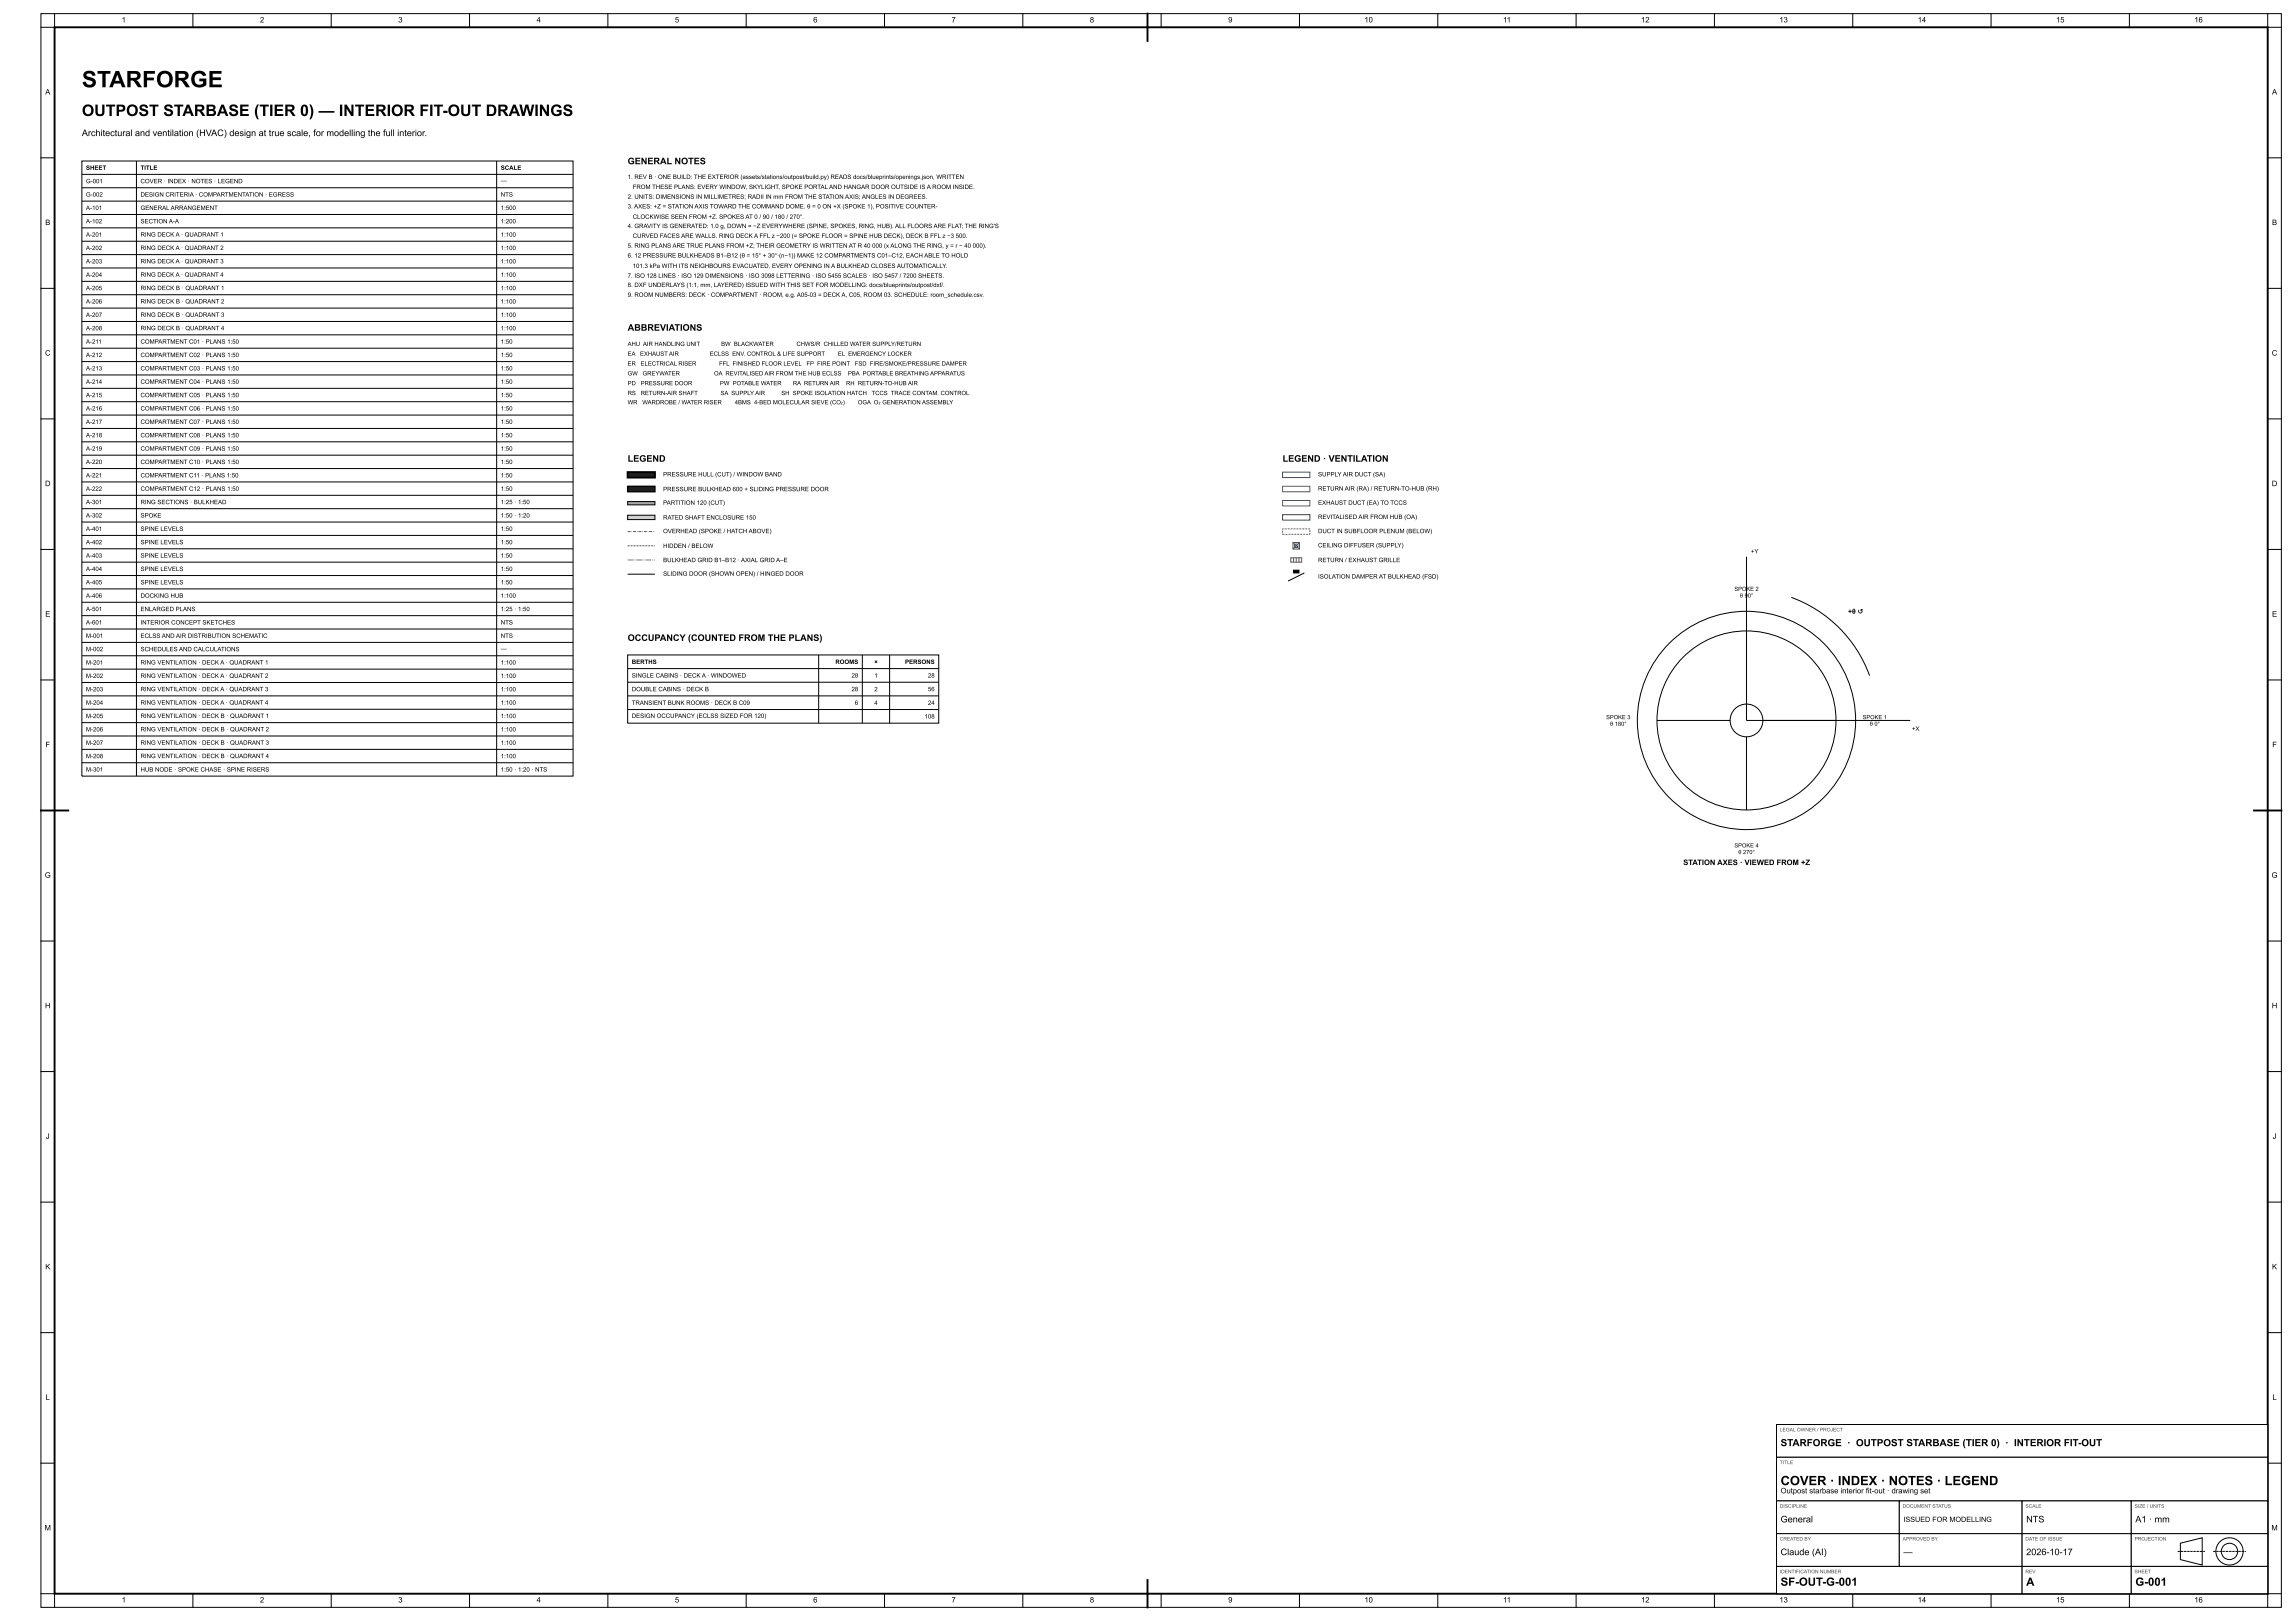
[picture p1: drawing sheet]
<svg xmlns="http://www.w3.org/2000/svg" width="841mm" height="594mm" viewBox="0 0 841 594" stroke-linecap="round" stroke-linejoin="round" font-family="sans-serif">
<defs><g id="words">
<text font-size="8.3" x="30" y="32">STARFORGE</text>
<text font-size="5.8" x="30" y="42.5">OUTPOST STARBASE (TIER 0) — INTERIOR FIT-OUT DRAWINGS</text>
<text font-size="4.7" x="652.5" y="544.2">COVER · INDEX · NOTES · LEGEND</text>
<g font-size="4.2">
<text x="652.5" y="581.1">SF-OUT-G-001</text>
<text x="742.5" y="581.1">A</text>
<text x="782.5" y="581.1">G-001</text>
</g>
<text font-size="3.6" x="652.5" y="529.9">STARFORGE · OUTPOST STARBASE (TIER 0) · INTERIOR FIT-OUT</text>
<g font-size="3.3">
<text x="30" y="49.9">Architectural and ventilation (HVAC) design at true scale, for modelling the full interior.</text>
<text x="230" y="60.2">GENERAL NOTES</text>
<text x="230" y="121.2">ABBREVIATIONS</text>
<text x="230" y="169.2">LEGEND</text>
<text x="470" y="169.2">LEGEND · VENTILATION</text>
<text x="230" y="234.9">OCCUPANCY (COUNTED FROM THE PLANS)</text>
<text x="652.5" y="557.9">General</text>
<text x="742.5" y="557.9">NTS</text>
<text x="782.5" y="557.9">A1 · mm</text>
<text x="652.5" y="569.9">Claude (AI)</text>
<text x="697.5" y="569.9">—</text>
<text x="742.5" y="569.9">2026-10-17</text>
</g>
<g font-size="2.8">
<text x="44.6" y="8.2">1</text>
<text x="95.3" y="8.2">2</text>
<text x="145.9" y="8.2">3</text>
<text x="196.6" y="8.2">4</text>
<text x="247.3" y="8.2">5</text>
<text x="298" y="8.2">6</text>
<text x="348.7" y="8.2">7</text>
<text x="399.4" y="8.2">8</text>
<text x="450.1" y="8.2">9</text>
<text x="500" y="8.2">10</text>
<text x="550.8" y="8.2">11</text>
<text x="601.4" y="8.2">12</text>
<text x="652.1" y="8.2">13</text>
<text x="702.7" y="8.2">14</text>
<text x="753.4" y="8.2">15</text>
<text x="804.1" y="8.2">16</text>
<text x="16.6" y="34.6">A</text>
<text x="832.6" y="34.6">A</text>
<text x="16.6" y="82.5">B</text>
<text x="832.6" y="82.5">B</text>
<text x="16.5" y="130.3">C</text>
<text x="832.5" y="130.3">C</text>
<text x="16.5" y="178.1">D</text>
<text x="832.5" y="178.1">D</text>
<text x="16.6" y="226">E</text>
<text x="832.6" y="226">E</text>
<text x="16.7" y="273.8">F</text>
<text x="832.7" y="273.8">F</text>
<text x="616.8" y="317">STATION AXES · VIEWED FROM +Z</text>
<text x="16.4" y="321.6">G</text>
<text x="832.4" y="321.6">G</text>
<text x="16.5" y="369.5">H</text>
<text x="832.5" y="369.5">H</text>
<text x="16.8" y="417.3">J</text>
<text x="832.8" y="417.3">J</text>
<text x="16.6" y="465.1">K</text>
<text x="832.6" y="465.1">K</text>
<text x="16.7" y="513">L</text>
<text x="832.7" y="513">L</text>
<text x="652.5" y="547.2">Outpost starbase interior fit-out · drawing set</text>
<text x="16.3" y="560.8">M</text>
<text x="832.3" y="560.8">M</text>
<text x="44.6" y="587.2">1</text>
<text x="95.3" y="587.2">2</text>
<text x="145.9" y="587.2">3</text>
<text x="196.6" y="587.2">4</text>
<text x="247.3" y="587.2">5</text>
<text x="298" y="587.2">6</text>
<text x="348.7" y="587.2">7</text>
<text x="399.4" y="587.2">8</text>
<text x="450.1" y="587.2">9</text>
<text x="500" y="587.2">10</text>
<text x="550.8" y="587.2">11</text>
<text x="601.4" y="587.2">12</text>
<text x="652.1" y="587.2">13</text>
<text x="702.7" y="587.2">14</text>
<text x="753.4" y="587.2">15</text>
<text x="804.1" y="587.2">16</text>
</g>
<text font-size="2.6" x="697.5" y="557.7">ISSUED FOR MODELLING</text>
<text font-size="2.5" x="677.2" y="224.9">+θ ↺</text>
<g font-size="2.2">
<text x="31.5" y="62.2">SHEET</text>
<text x="51.5" y="62.2">TITLE</text>
<text x="183.5" y="62.2">SCALE</text>
<text x="230" y="65.6">1. REV B · ONE BUILD: THE EXTERIOR (assets/stations/outpost/build.py) READS docs/blueprints/openings.json, WRITTEN</text>
<text x="31.5" y="67.1">G-001</text>
<text x="51.5" y="67.1">COVER · INDEX · NOTES · LEGEND</text>
<text x="183.5" y="66.9">—</text>
<text x="231.9" y="69.3">FROM THESE PLANS: EVERY WINDOW, SKYLIGHT, SPOKE PORTAL AND HANGAR DOOR OUTSIDE IS A ROOM INSIDE.</text>
<text x="31.5" y="72">G-002</text>
<text x="31.5" y="76.9">A-101</text>
<text x="51.5" y="72">DESIGN CRITERIA · COMPARTMENTATION · EGRESS</text>
<text x="51.5" y="76.9">GENERAL ARRANGEMENT</text>
<text x="183.5" y="72">NTS</text>
<text x="183.5" y="76.9">1:500</text>
<text x="230" y="72.9">2. UNITS: DIMENSIONS IN MILLIMETRES; RADII IN mm FROM THE STATION AXIS; ANGLES IN DEGREES.</text>
<text x="230" y="76.4">3. AXES: +Z = STATION AXIS TOWARD THE COMMAND DOME. θ = 0 ON +X (SPOKE 1), POSITIVE COUNTER-</text>
<text x="31.5" y="81.8">A-102</text>
<text x="51.5" y="81.8">SECTION A-A</text>
<text x="183.5" y="81.8">1:200</text>
<text x="230" y="83.6">4. GRAVITY IS GENERATED: 1.0 g, DOWN = −Z EVERYWHERE (SPINE, SPOKES, RING, HUB). ALL FLOORS ARE FLAT; THE RING'S</text>
<text x="231.9" y="80.2">CLOCKWISE SEEN FROM +Z. SPOKES AT 0 / 90 / 180 / 270°.</text>
<text x="31.5" y="86.7">A-201</text>
<text x="51.5" y="86.7">RING DECK A · QUADRANT 1</text>
<text x="183.5" y="86.7">1:100</text>
<text x="231.9" y="87.2">CURVED FACES ARE WALLS. RING DECK A FFL z −200 (= SPOKE FLOOR = SPINE HUB DECK), DECK B FFL z −3 500.</text>
<text x="31.5" y="91.6">A-202</text>
<text x="51.5" y="91.6">RING DECK A · QUADRANT 2</text>
<text x="183.5" y="91.6">1:100</text>
<text x="230" y="90.8">5. RING PLANS ARE TRUE PLANS FROM +Z; THEIR GEOMETRY IS WRITTEN AT R 40 000 (x ALONG THE RING, y = r − 40 000).</text>
<text x="230" y="94.4">6. 12 PRESSURE BULKHEADS B1–B12 (θ = 15° + 30°·(n−1)) MAKE 12 COMPARTMENTS C01–C12, EACH ABLE TO HOLD</text>
<text x="31.5" y="96.5">A-203</text>
<text x="31.5" y="101.4">A-204</text>
<text x="51.5" y="96.5">RING DECK A · QUADRANT 3</text>
<text x="51.5" y="101.4">RING DECK A · QUADRANT 4</text>
<text x="183.5" y="96.5">1:100</text>
<text x="183.5" y="101.4">1:100</text>
<text x="230" y="101.8">7. ISO 128 LINES · ISO 129 DIMENSIONS · ISO 3098 LETTERING · ISO 5455 SCALES · ISO 5457 / 7200 SHEETS.</text>
<text x="231.9" y="98.2">101.3 kPa WITH ITS NEIGHBOURS EVACUATED. EVERY OPENING IN A BULKHEAD CLOSES AUTOMATICALLY.</text>
<text x="31.5" y="106.3">A-205</text>
<text x="51.5" y="106.3">RING DECK B · QUADRANT 1</text>
<text x="183.5" y="106.3">1:100</text>
<text x="230" y="105.2">8. DXF UNDERLAYS (1:1, mm, LAYERED) ISSUED WITH THIS SET FOR MODELLING: docs/blueprints/outpost/dxf/.</text>
<text x="31.5" y="111.2">A-206</text>
<text x="51.5" y="111.2">RING DECK B · QUADRANT 2</text>
<text x="183.5" y="111.2">1:100</text>
<text x="230" y="108.8">9. ROOM NUMBERS: DECK · COMPARTMENT · ROOM, e.g. A05-03 = DECK A, C05, ROOM 03. SCHEDULE: room_schedule.csv.</text>
<text x="31.5" y="116.1">A-207</text>
<text x="51.5" y="116.1">RING DECK B · QUADRANT 3</text>
<text x="183.5" y="116.1">1:100</text>
<text x="31.5" y="121">A-208</text>
<text x="31.5" y="125.9">A-211</text>
<text x="51.5" y="121">RING DECK B · QUADRANT 4</text>
<text x="51.5" y="125.9">COMPARTMENT C01 · PLANS 1:50</text>
<text x="183.5" y="121">1:100</text>
<text x="183.5" y="125.9">1:50</text>
<text x="31.5" y="130.8">A-212</text>
<text x="51.5" y="130.8">COMPARTMENT C02 · PLANS 1:50</text>
<text x="183.5" y="130.8">1:50</text>
<text x="230" y="126.8">AHU AIR HANDLING UNIT</text>
<text x="230" y="130.4">EA</text>
<text x="234.5" y="130.4">EXHAUST AIR</text>
<text x="260.1" y="130.4">ECLSS ENV. CONTROL &amp; LIFE SUPPORT</text>
<text x="264.3" y="126.8">BW BLACKWATER</text>
<text x="291.9" y="126.8">CHWS/R CHILLED WATER SUPPLY/RETURN</text>
<text x="307.1" y="130.4">EL EMERGENCY LOCKER</text>
<text x="31.5" y="135.7">A-213</text>
<text x="51.5" y="135.7">COMPARTMENT C03 · PLANS 1:50</text>
<text x="183.5" y="135.7">1:50</text>
<text x="230" y="134">ER</text>
<text x="230" y="137.6">GW</text>
<text x="234.8" y="134">ELECTRICAL RISER</text>
<text x="235.5" y="137.6">GREYWATER</text>
<text x="261.7" y="137.6">OA REVITALISED AIR FROM THE HUB ECLSS</text>
<text x="263.5" y="134">FFL FINISHED FLOOR LEVEL</text>
<text x="295.5" y="134">FP FIRE POINT</text>
<text x="310.7" y="137.6">PBA PORTABLE BREATHING APPARATUS</text>
<text x="313.2" y="134">FSD FIRE/SMOKE/PRESSURE DAMPER</text>
<text x="31.5" y="140.6">A-214</text>
<text x="51.5" y="140.6">COMPARTMENT C04 · PLANS 1:50</text>
<text x="183.5" y="140.6">1:50</text>
<text x="230" y="141.2">PD</text>
<text x="234.8" y="141.2">PRESSURE DOOR</text>
<text x="263.8" y="141.2">PW POTABLE WATER</text>
<text x="290.6" y="141.2">RA RETURN AIR</text>
<text x="310" y="141.2">RH RETURN-TO-HUB AIR</text>
<text x="31.5" y="145.5">A-215</text>
<text x="51.5" y="145.5">COMPARTMENT C05 · PLANS 1:50</text>
<text x="183.5" y="145.5">1:50</text>
<text x="230" y="144.8">RS</text>
<text x="230" y="148.2">WR</text>
<text x="234.8" y="144.8">RETURN-AIR SHAFT</text>
<text x="235.4" y="148.2">WARDROBE / WATER RISER</text>
<text x="264" y="144.8">SA SUPPLY AIR</text>
<text x="269.3" y="148.2">4BMS 4-BED MOLECULAR SIEVE (CO₂)</text>
<text x="286.3" y="144.8">SH SPOKE ISOLATION HATCH</text>
<text x="314.4" y="148.2">OGA O₂ GENERATION ASSEMBLY</text>
<text x="319.4" y="144.8">TCCS TRACE CONTAM. CONTROL</text>
<text x="31.5" y="150.4">A-216</text>
<text x="31.5" y="155.3">A-217</text>
<text x="51.5" y="150.4">COMPARTMENT C06 · PLANS 1:50</text>
<text x="51.5" y="155.3">COMPARTMENT C07 · PLANS 1:50</text>
<text x="183.5" y="150.4">1:50</text>
<text x="183.5" y="155.3">1:50</text>
<text x="31.5" y="160.2">A-218</text>
<text x="51.5" y="160.2">COMPARTMENT C08 · PLANS 1:50</text>
<text x="183.5" y="160.2">1:50</text>
<text x="31.5" y="165.1">A-219</text>
<text x="51.5" y="165.1">COMPARTMENT C09 · PLANS 1:50</text>
<text x="183.5" y="165.1">1:50</text>
<text x="31.5" y="170">A-220</text>
<text x="51.5" y="170">COMPARTMENT C10 · PLANS 1:50</text>
<text x="183.5" y="170">1:50</text>
<text x="31.5" y="174.9">A-221</text>
<text x="31.5" y="179.8">A-222</text>
<text x="51.5" y="174.9">COMPARTMENT C11 · PLANS 1:50</text>
<text x="51.5" y="179.8">COMPARTMENT C12 · PLANS 1:50</text>
<text x="183.5" y="174.9">1:50</text>
<text x="183.5" y="179.8">1:50</text>
<text x="243" y="174.6">PRESSURE HULL (CUT) / WINDOW BAND</text>
<text x="243" y="180">PRESSURE BULKHEAD 600 + SLIDING PRESSURE DOOR</text>
<text x="483" y="174.6">SUPPLY AIR DUCT (SA)</text>
<text x="483" y="179.8">RETURN AIR (RA) / RETURN-TO-HUB (RH)</text>
<text x="31.5" y="184.7">A-301</text>
<text x="51.5" y="184.7">RING SECTIONS · BULKHEAD</text>
<text x="183.5" y="184.7">1:25 · 1:50</text>
<text x="243" y="185">PARTITION 120 (CUT)</text>
<text x="483" y="185">EXHAUST DUCT (EA) TO TCCS</text>
<text x="31.5" y="189.6">A-302</text>
<text x="51.5" y="189.6">SPOKE</text>
<text x="183.5" y="189.6">1:50 · 1:20</text>
<text x="243" y="190.4">RATED SHAFT ENCLOSURE 150</text>
<text x="483" y="190.2">REVITALISED AIR FROM HUB (OA)</text>
<text x="31.5" y="194.5">A-401</text>
<text x="51.5" y="194.5">SPINE LEVELS</text>
<text x="183.5" y="194.5">1:50</text>
<text x="243" y="195.4">OVERHEAD (SPOKE / HATCH ABOVE)</text>
<text x="483" y="195.4">DUCT IN SUBFLOOR PLENUM (BELOW)</text>
<text x="31.5" y="199.4">A-402</text>
<text x="51.5" y="199.4">SPINE LEVELS</text>
<text x="183.5" y="199.4">1:50</text>
<text x="243" y="200.8">HIDDEN / BELOW</text>
<text x="483" y="200.6">CEILING DIFFUSER (SUPPLY)</text>
<text x="641.6" y="202.8">+Y</text>
<text x="31.5" y="204.3">A-403</text>
<text x="31.5" y="209.2">A-404</text>
<text x="51.5" y="204.3">SPINE LEVELS</text>
<text x="51.5" y="209.2">SPINE LEVELS</text>
<text x="183.5" y="204.3">1:50</text>
<text x="183.5" y="209.2">1:50</text>
<text x="243" y="206">BULKHEAD GRID B1–B12 · AXIAL GRID A–E</text>
<text x="483" y="206">RETURN / EXHAUST GRILLE</text>
<text x="31.5" y="214.1">A-405</text>
<text x="51.5" y="214.1">SPINE LEVELS</text>
<text x="183.5" y="214.1">1:50</text>
<text x="243" y="211">SLIDING DOOR (SHOWN OPEN) / HINGED DOOR</text>
<text x="483" y="212">ISOLATION DAMPER AT BULKHEAD (FSD)</text>
<text x="31.5" y="219">A-406</text>
<text x="51.5" y="219">DOCKING HUB</text>
<text x="183.5" y="219">1:100</text>
<text x="31.5" y="223.9">A-501</text>
<text x="51.5" y="223.9">ENLARGED PLANS</text>
<text x="183.5" y="223.9">1:25 · 1:50</text>
<text x="31.5" y="228.8">A-601</text>
<text x="31.5" y="233.7">M-001</text>
<text x="51.5" y="228.8">INTERIOR CONCEPT SKETCHES</text>
<text x="51.5" y="233.7">ECLSS AND AIR DISTRIBUTION SCHEMATIC</text>
<text x="183.5" y="228.8">NTS</text>
<text x="183.5" y="233.7">NTS</text>
<text x="31.5" y="238.6">M-002</text>
<text x="51.5" y="238.6">SCHEDULES AND CALCULATIONS</text>
<text x="183.5" y="238.4">—</text>
<text x="31.5" y="243.5">M-201</text>
<text x="51.5" y="243.5">RING VENTILATION · DECK A · QUADRANT 1</text>
<text x="183.5" y="243.5">1:100</text>
<text x="231.5" y="243.3">BERTHS</text>
<text x="306.1" y="243.3">ROOMS</text>
<text x="320.4" y="243.3">×</text>
<text x="331.6" y="243.3">PERSONS</text>
<text x="31.5" y="248.4">M-202</text>
<text x="51.5" y="248.4">RING VENTILATION · DECK A · QUADRANT 2</text>
<text x="183.5" y="248.4">1:100</text>
<text x="231.5" y="248.3">SINGLE CABINS · DECK A · WINDOWED</text>
<text x="312" y="248.3">28</text>
<text x="320.4" y="248.3">1</text>
<text x="340" y="248.3">28</text>
<text x="31.5" y="253.3">M-203</text>
<text x="51.5" y="253.3">RING VENTILATION · DECK A · QUADRANT 3</text>
<text x="183.5" y="253.3">1:100</text>
<text x="231.5" y="253.3">DOUBLE CABINS · DECK B</text>
<text x="312" y="253.3">28</text>
<text x="320.4" y="253.3">2</text>
<text x="340" y="253.3">56</text>
<text x="31.5" y="258.2">M-204</text>
<text x="31.5" y="263.1">M-205</text>
<text x="51.5" y="258.2">RING VENTILATION · DECK A · QUADRANT 4</text>
<text x="51.5" y="263.1">RING VENTILATION · DECK B · QUADRANT 1</text>
<text x="183.5" y="258.2">1:100</text>
<text x="183.5" y="263.1">1:100</text>
<text x="231.5" y="258.3">TRANSIENT BUNK ROOMS · DECK B C09</text>
<text x="231.5" y="263.1">DESIGN OCCUPANCY (ECLSS SIZED FOR 120)</text>
<text x="313.3" y="258.3">6</text>
<text x="320.4" y="258.3">4</text>
<text x="338.8" y="263.3">108</text>
<text x="340" y="258.3">24</text>
<text x="31.5" y="268">M-206</text>
<text x="51.5" y="268">RING VENTILATION · DECK B · QUADRANT 2</text>
<text x="183.5" y="268">1:100</text>
<text x="700.6" y="267.8">+X</text>
<text x="31.5" y="272.9">M-207</text>
<text x="51.5" y="272.9">RING VENTILATION · DECK B · QUADRANT 3</text>
<text x="183.5" y="272.9">1:100</text>
<text x="31.5" y="277.8">M-208</text>
<text x="51.5" y="277.8">RING VENTILATION · DECK B · QUADRANT 4</text>
<text x="183.5" y="277.8">1:100</text>
<text x="31.5" y="282.7">M-301</text>
<text x="51.5" y="282.7">HUB NODE · SPOKE CHASE · SPINE RISERS</text>
<text x="183.5" y="282.7">1:50 · 1:20 · NTS</text>
</g>
<g font-size="2.1">
<text x="635.6" y="216.5">SPOKE 2</text>
<text x="637.6" y="219">θ 90°</text>
<text x="588.6" y="263.5">SPOKE 3</text>
<text x="682.6" y="263.5">SPOKE 1</text>
<text x="590" y="266">θ 180°</text>
<text x="685.1" y="266">θ 0°</text>
<text x="635.6" y="310.5">SPOKE 4</text>
<text x="637" y="313">θ 270°</text>
</g>
<g font-size="1.8" fill="#444">
<text x="652.2" y="524.5">LEGAL OWNER / PROJECT</text>
<text x="652.2" y="536.5">TITLE</text>
<text x="652.2" y="552.5">DISCIPLINE</text>
<text x="697.2" y="552.5">DOCUMENT STATUS</text>
<text x="742.2" y="552.5">SCALE</text>
<text x="782.2" y="552.5">SIZE / UNITS</text>
<text x="652.2" y="564.5">CREATED BY</text>
<text x="697.2" y="564.5">APPROVED BY</text>
<text x="742.2" y="564.5">DATE OF ISSUE</text>
<text x="782.2" y="564.5">PROJECTION</text>
<text x="652.2" y="576.5">IDENTIFICATION NUMBER</text>
<text x="742.2" y="576.5">REV</text>
<text x="782.2" y="576.5">SHEET</text>
</g>
</g></defs>
<path d="M230 205.2h10" fill="none" stroke="#7a7a7a" stroke-width=".37" stroke-dasharray="2.2 .4 .4 .4" stroke-linecap="butt"/>
<path d="M470 195.8h10v-2h-10v2" fill="none" stroke="#666" stroke-width=".37" stroke-dasharray=".7 .4" stroke-linecap="butt"/>
<path d="M230 194.8h10" fill="none" stroke="#555" stroke-width=".37" stroke-dasharray="1.1 .4 .2 .4" stroke-linecap="butt"/>
<path d="M230 200h10" fill="none" stroke="#555" stroke-width=".37" stroke-dasharray=".7 .4" stroke-linecap="butt"/>
<path d="M230 183.8h10v1.2h-10z" fill="#a9a9a9" stroke="#000" stroke-width=".37"/>
<path d="M230 188.8h10v1.6h-10z" fill="#d0d0d0" stroke="#000" stroke-width=".37"/>
<path d="M230 210.4h10" fill="none" stroke="#000" stroke-width=".37"/>
<path d="M230 173h10v2h-10z" fill="#1e1e1e" stroke="#000" stroke-width=".7" stroke-linecap="butt"/>
<path d="M230 178.2h10v2h-10z" fill="#1e1e1e" stroke="#000" stroke-width=".5"/>
<path d="M470 173h10v2h-10z" fill="none" stroke="#0050c8" stroke-width=".37"/>
<path d="M470 178.2h10v2h-10z" fill="none" stroke="#c84b00" stroke-width=".37"/>
<path d="M470 183.4h10v2h-10z" fill="none" stroke="#7a00a8" stroke-width=".37"/>
<path d="M470 188.6h10v2h-10z" fill="none" stroke="#008a3a" stroke-width=".37"/>
<path d="M473.8 198.8h2.4v2.4h-2.4z" fill="#fff" stroke="#0050c8" stroke-width=".37"/>
<g fill="none" stroke="#0050c8" stroke-width=".37">
<path d="M473.8 198.8l2.4 2.4M476.2 198.8l-2.4 2.4"/>
<circle cx="475" cy="200" r=".67"/>
</g>
<path d="M473 204.4h4v1.6h-4z" fill="#fff" stroke="#c84b00" stroke-width=".37"/>
<path d="M474 204.4v1.6M475 204.4v1.6M476 204.4v1.6" fill="none" stroke="#c84b00" stroke-width=".37"/>
<g fill="none" stroke="#000" stroke-width=".37">
<path d="M15 5h821v584h-821zM20 5v5h-5M70.7 5v5M121.4 5v5M172.1 5v5M222.7 5v5M273.4 5v5M324.1 5v5M374.8 5v5M425.5 5v5M476.2 5v5M526.9 5v5"/>
<path d="M577.6 5v5M628.2 5v5M678.9 5v5M729.6 5v5M780.3 5v5M831 5v5h5M15 57.8h5M30 59h180v225.4h-180zM50 59v225.4M182 59v225.4M831 57.8h5M30 63.9h180"/>
<path d="M30 68.8h180M30 73.7h180M30 78.6h180M30 83.5h180M30 88.4h180M30 93.3h180M30 98.2h180M15 105.7h5M30 103.1h180M30 108h180M30 112.9h180M30 117.8h180"/>
<path d="M831 105.7h5M30 122.7h180M30 127.6h180M30 132.5h180M30 137.4h180M15 153.5h5M30 142.3h180M30 147.2h180M30 152.1h180M30 157h180M831 153.5h5M30 161.9h180"/>
<path d="M30 166.8h180M30 171.7h180M30 176.6h180M30 181.5h180M30 186.4h180M30 191.3h180M30 196.2h180M15 201.3h5M30 201.1h180M30 206h180M30 210.9h180M30 215.8h180"/>
<path d="M478 209.9l-6 3M640 204v60h60M656.4 218.9a48 48 0 0 1 28.7 28.7M831 201.3h5M30 220.7h180M30 225.6h180M30 230.5h180M30 235.4h180M15 249.2h5M30 240.3h180M30 245.2h180M30 250.1h180"/>
<path d="M30 255h180M30 259.9h180M230 240h114v25h-114zM230 255h114M230 245h114M230 250h114M230 260h114M300 240v25M316 240v25M326 240v25M831 249.2h5M30 264.8h180"/>
<path d="M30 269.7h180M30 274.6h180M30 279.5h180M607.2 264h26.8M640 270v26.8M15 297h5M831 297h5M15 344.8h5M831 344.8h5M15 392.7h5M831 392.7h5M15 440.5h5"/>
<path d="M831 440.5h5M15 488.3h5M831 488.3h5M15 536.2h5M831 536.2h5M15 584h5v5M70.7 584v5M121.4 584v5M172.1 584v5M222.7 584v5M273.4 584v5M324.1 584v5"/>
<path d="M374.8 584v5M425.5 584v5M476.2 584v5M526.9 584v5M577.6 584v5M628.2 584v5M678.9 584v5M729.6 584v5M780.3 584v5M836 584h-5v5"/>
<circle cx="640" cy="264" r="32.8"/>
<circle cx="640" cy="264" r="6"/>
<circle cx="640" cy="264" r="40"/>
</g>
<path d="M474 208.9h2v1h-2z" fill="#000" stroke="#000" stroke-width=".37"/>
<path d="M20 10h811v574h-811z" fill="none" stroke="#000" stroke-width=".7" stroke-linecap="butt"/>
<path d="M420.5 5v10M15 297h10M826 297h10M420.5 579v10" fill="none" stroke="#000" stroke-width=".7"/>
<g fill="#fff" stroke="#000" stroke-width=".37">
<path d="M651 522h180v62h-180z"/>
<path d="M651 522h180v12h-180z"/>
<path d="M651 534h180v16h-180z"/>
<path d="M651 550h45v12h-45z"/>
<path d="M696 550h45v12h-45z"/>
<path d="M741 550h40v12h-40z"/>
<path d="M781 550h50v12h-50z"/>
<path d="M651 562h45v12h-45z"/>
<path d="M696 562h45v12h-45z"/>
<path d="M741 562h40v12h-40z"/>
<path d="M781 562h50v12h-50z"/>
<path d="M651 574h90v10h-90z"/>
<path d="M741 574h40v10h-40z"/>
<path d="M781 574h50v10h-50z"/>
</g>
<g fill="none" stroke="#000" stroke-width=".37">
<path d="M799 565.5l8-2v10l-8-2z"/>
<circle cx="817" cy="568.5" r="3"/>
<circle cx="817" cy="568.5" r="5"/>
</g>
<path d="M798 568.5h10M811 568.5h12" fill="none" stroke="#000" stroke-width=".37" stroke-dasharray=".8 .1 .1 .1" stroke-linecap="butt"/>
<use href="#words"/>
</svg>
